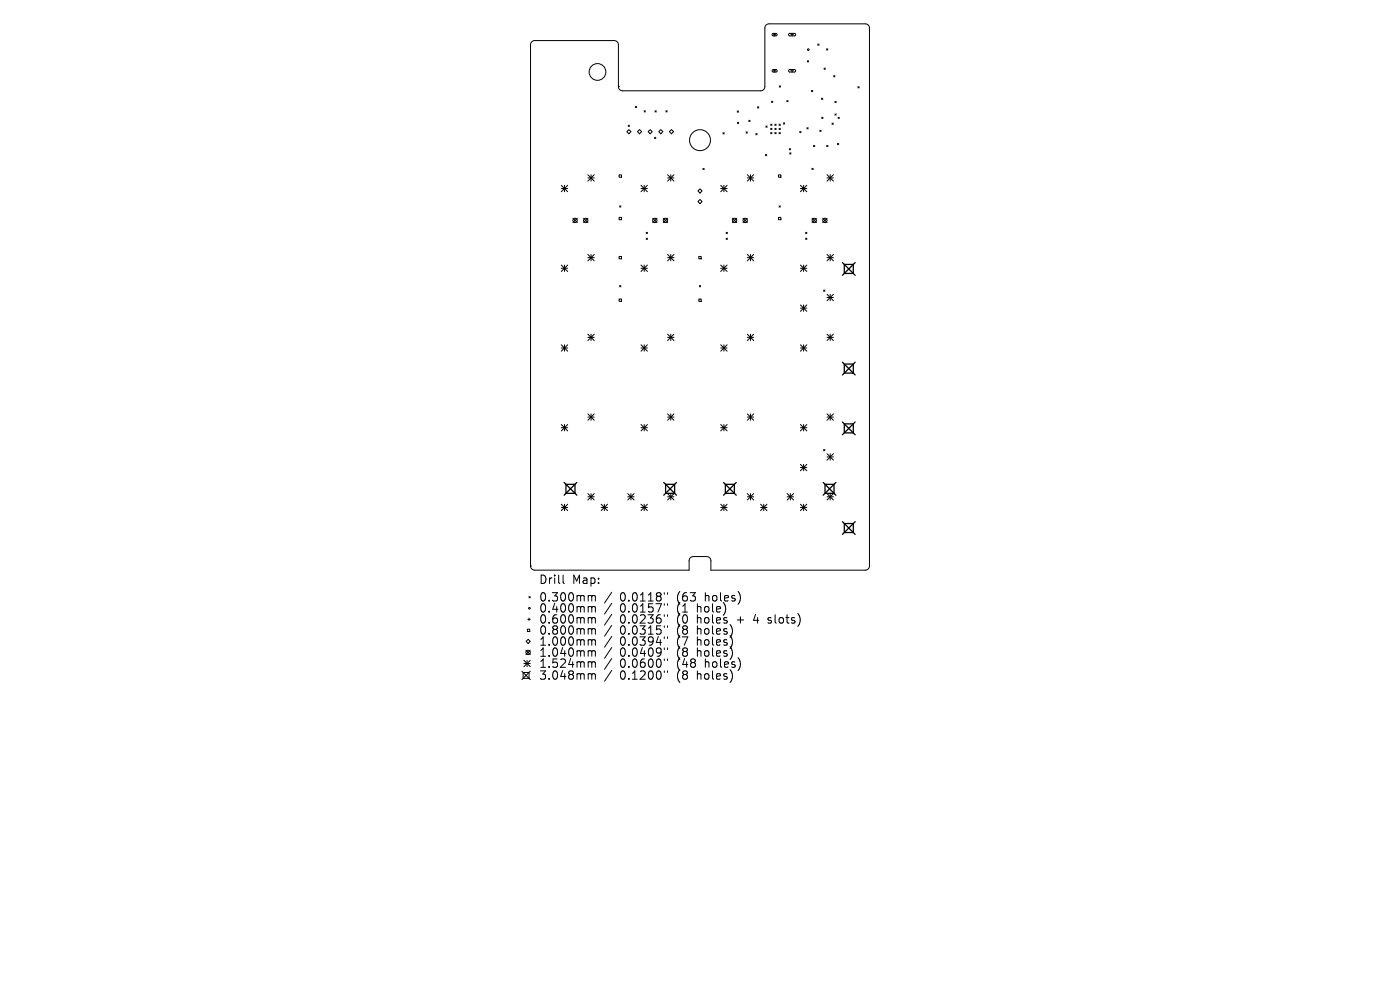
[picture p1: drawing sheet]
<svg xmlns="http://www.w3.org/2000/svg" width="297mm" height="210mm" viewBox="0 0 297 210" stroke-linecap="round" stroke-linejoin="round" font-family="sans-serif">
<defs><g id="words">
<g font-size="2.5">
<text x="114.3" y="124.1">Drill</text>
<text x="121.4" y="124.1">Map:</text>
<text x="114.3" y="127.8">0.300mm</text>
<text x="114.3" y="130.2">0.400mm</text>
<text x="131.5" y="127.8">0.0118&quot;</text>
<text x="131.5" y="130.2">0.0157&quot;</text>
<text x="143.7" y="127.8">(63</text>
<text x="143.7" y="130.2">(1</text>
<text x="148.1" y="130.2">hole)</text>
<text x="149.8" y="127.8">holes)</text>
<text x="114.3" y="132.5">0.600mm</text>
<text x="114.3" y="134.9">0.800mm</text>
<text x="114.3" y="137.2">1.000mm</text>
<text x="131.5" y="132.5">0.0236&quot;</text>
<text x="131.5" y="134.9">0.0315&quot;</text>
<text x="131.5" y="137.2">0.0394&quot;</text>
<text x="143.7" y="132.5">(0</text>
<text x="143.7" y="134.9">(8</text>
<text x="143.7" y="137.2">(7</text>
<text x="148.1" y="132.5">holes</text>
<text x="148.1" y="134.9">holes)</text>
<text x="148.1" y="137.2">holes)</text>
<text x="156.7" y="132.5">+</text>
<text x="160.5" y="132.5">4</text>
<text x="163.7" y="132.5">slots)</text>
<text x="114.3" y="139.6">1.040mm</text>
<text x="114.3" y="141.9">1.524mm</text>
<text x="131.5" y="139.6">0.0409&quot;</text>
<text x="131.5" y="141.9">0.0600&quot;</text>
<text x="143.7" y="139.6">(8</text>
<text x="143.7" y="141.9">(48</text>
<text x="148.1" y="139.6">holes)</text>
<text x="149.8" y="141.9">holes)</text>
<text x="114.3" y="144.4">3.048mm</text>
<text x="131.5" y="144.4">0.1200&quot;</text>
<text x="143.7" y="144.4">(8</text>
<text x="148.1" y="144.4">holes)</text>
</g>
</g></defs>
<g fill="none" stroke="#000" stroke-width=".21">
<path d="M131.2 18.4a.89 .89 0 0 0 .9 .9h29.3a.89 .89 0 0 0 .9-.9v-12.5a.89 .89 0 0 1 .9-.8h20.4a.89 .89 0 0 1 .9 .8v114.2a.89 .89 0 0 1-.9 .8h-32.8v-1.9a.89 .89 0 0 0-.9-.9h-2.8a.89 .89 0 0 0-.9 .8v2h-32.8a.89 .89 0 0 1-.9-.8M131.2 18.4v-8.9a.89 .89 0 0 0-.9-.9h-16.9a.89 .89 0 0 0-.9 .9v110.6M131.2 18.4h.1M163.9 7.2l.8-.1 .2 .3-.2 .2h-.7l-.2-.2zM163.9 14.8h.8l.2 .3-.3 .2h-.6l-.2-.2zM164.1 7.3h.5M164.1 15h.5M164.3 7.1v.5M164.3 14.8v.5M165.3 18.2l.3 .3M165.6 18.2l-.3 .3M167.4 7.2l1.2-.1 .2 .3-.2 .2h-1.1l-.2-.2z"/>
<path d="M167.4 14.8h1.2l.2 .3-.2 .2h-1.1l-.2-.2zM167.8 7.3h.5M167.8 15h.5M168 7.1v.5M168 14.8v.5M171.3 12.9l.2 .3M171.5 12.9l-.2 .3M172.2 19.2l.2 .3M172.4 19.2l-.2 .3M173.5 9.3l.3 .3M173.8 9.3l-.3 .3M174.8 14.4l.3 .3"/>
<path d="M175.1 14.4l-.3 .3M175.3 10.4l.3 .2M175.6 10.4l-.3 .2M176.9 16l.2 .3M177.1 16l-.2 .3M182 18.4l.3 .3M182.3 18.4l-.3 .3M119.1 39.3l1.3 1.4M119.1 40h1.3M119.8 39.3v1.4M120.4 39.3l-1.3 1.4M124.7 37.1l1.4 1.3"/>
<path d="M124.7 37.7h1.4M125.4 37.1v1.3M126.1 37.1l-1.4 1.3M131.3 37.1h.5v.5h-.5zM133.3 26.6l.2 .2M133.4 27.5l.5 .4-.5 .5-.4-.5zM133.5 26.6l-.2 .2M134.8 22.6l.2 .2M135 22.6l-.2 .2M135.7 27.5l.4 .4-.4 .5-.5-.5zM136 40h1.3M136 39.3l1.3 1.4"/>
<path d="M136.6 23.5l.3 .3M136.7 39.3v1.4M136.9 23.5l-.3 .3M137.3 39.3l-1.3 1.4M137.9 27.5l.5 .4-.5 .5-.4-.5zM138.9 29.1l.2 .3M139 23.5l.2 .3M139.1 29.1l-.2 .3M139.2 23.5l-.2 .3M140.2 27.5l.4 .4-.4 .5-.5-.5zM141.3 23.5l.2 .3M141.5 23.5l-.2 .3"/>
<path d="M141.6 37.7h1.4M141.6 37.1l1.4 1.3M142.3 37.1v1.3M142.4 27.5l.5 .4-.5 .5-.4-.5zM143 37.1l-1.4 1.3M149.1 35.7l.3 .3M149.4 35.7l-.3 .3M152.9 40h1.4M152.9 39.3l1.4 1.4M153.4 28.2l.2 .2M153.6 39.3v1.4M153.6 28.2l-.2 .2"/>
<path d="M154.3 39.3l-1.4 1.4M156.4 23.5l.3 .3M156.4 25.9l.3 .3M156.7 23.5l-.3 .3M156.7 25.9l-.3 .3M158.3 28l.2 .2M158.5 37.7h1.4M158.5 37.1l1.4 1.3M158.5 28l-.2 .2M158.9 25.5l.2 .3M159.1 25.5l-.2 .3M159.2 37.1v1.3"/>
<path d="M159.9 37.1l-1.4 1.3M160.3 28.3l.3 .3M160.6 28.3l-.3 .3M160.7 22.7l.3 .2M161 22.7l-.3 .2M162.4 32.8l.3 .2M162.5 26.7l.2 .3M162.7 32.8l-.3 .2M162.7 26.7l-.2 .3M163.5 26.3l.3 .3M163.5 27.2l.3 .3M163.5 28.1l.3 .3"/>
<path d="M163.7 21.5l.2 .2M163.8 26.3l-.3 .3M163.8 27.2l-.3 .3M163.8 28.1l-.3 .3M163.9 21.5l-.2 .2M164.4 26.3l.3 .3M164.4 27.2l.3 .3M164.4 28.1l.3 .3M164.7 26.3l-.3 .3M164.7 27.2l-.3 .3M164.7 28.1l-.3 .3M165.2 37.1h.5v.5h-.5z"/>
<path d="M165.3 27.2l.2 .3M165.3 28.1l.2 .3M165.3 26.3l.2 .3M165.5 26.3l-.2 .3M165.5 27.2l-.2 .3M165.5 28.1l-.2 .3M166.2 26.1l.3 .2M166.5 26.1l-.3 .2M166.9 21.3l.3 .3M167.2 21.3l-.3 .3M167.4 31.5l.3 .3M167.5 32.4l.3 .3"/>
<path d="M167.7 31.5l-.3 .3M167.8 32.4l-.3 .3M169.7 27.9l.2 .3M169.8 40h1.4M169.8 39.3l1.4 1.4M169.9 27.9l-.2 .3M170.5 39.3v1.4M171.2 39.3l-1.4 1.4M171.2 27.1l.2 .3M171.4 27.1l-.2 .3M172.2 35.7l.3 .3M172.5 35.7l-.3 .3"/>
<path d="M172.6 30.8l.2 .3M172.8 30.8l-.2 .3M173.9 27.6l.3 .3M174.2 27.6l-.3 .3M174.3 20.8l.2 .3M174.3 24.9l.3 .2M174.5 20.8l-.2 .3M174.6 24.9l-.3 .2M175.4 30.8l.2 .3M175.4 37.7h1.4M175.4 37.1l1.4 1.3M175.6 30.8l-.2 .3"/>
<path d="M176.1 37.1v1.3M176.5 26.1l.3 .3M176.8 26.1l-.3 .3M176.8 37.1l-1.4 1.3M177.1 24.2l.3 .2M177.1 21.5l.3 .3M177.4 21.5l-.3 .3M177.4 24.2l-.3 .2M177.7 30.4l.2 .3M177.8 24.9l.3 .2M177.9 30.4l-.2 .3M178.1 24.9l-.3 .2"/>
<path d="M119.1 56.2l1.3 1.4M119.1 56.9h1.3M119.8 56.2v1.4M120.4 56.2l-1.3 1.4M121.5 46.3l1 .9M122.5 46.3l-1 .9M123.8 46.3l.9 .9M124.7 54l1.4 1.3M124.7 54.7h1.4M124.7 46.3l-.9 .9M125.4 54v1.3M126.1 54l-1.4 1.3"/>
<path d="M131.3 46.1h.5v.5h-.5zM131.3 54.4h.5v.5h-.5zM131.5 43.7l.2 .2M131.7 43.7l-.2 .2M136 56.2l1.3 1.4M136 56.9h1.3M136.7 56.2v1.4M137.1 49.3l.3 .2M137.1 50.5l.3 .3M137.3 56.2l-1.3 1.4M137.4 49.3l-.3 .2M137.4 50.5l-.3 .3"/>
<path d="M138.5 46.3l.9 .9M139.4 46.3l-.9 .9M140.7 46.3l.9 .9M141.6 54.7h1.4M141.6 54l1.4 1.3M141.6 46.3l-.9 .9M142.3 54v1.3M143 54l-1.4 1.3M148.2 54.4h.6v.5h-.6zM148.5 40.1l.4 .4-.4 .4-.4-.4zM148.5 42.3l.4 .5-.4 .4-.4-.4zM152.9 56.9h1.4"/>
<path d="M152.9 56.2l1.4 1.4M153.6 56.2v1.4M154 49.3l.3 .2M154 50.5l.3 .3M154.3 56.2l-1.4 1.4M154.3 49.3l-.3 .2M154.3 50.5l-.3 .3M155.4 46.3l.9 .9M156.3 46.3l-.9 .9M157.6 46.3l.9 .9M158.5 54.7h1.4M158.5 54l1.4 1.3"/>
<path d="M158.5 46.3l-.9 .9M159.2 54v1.3M159.9 54l-1.4 1.3M165.2 46.1h.5v.5h-.5zM165.3 43.7l.2 .2M165.5 43.7l-.2 .2M169.8 56.9h1.4M169.8 56.2l1.4 1.4M170.5 56.2v1.4M170.9 49.3l.3 .2M170.9 50.5l.3 .3M171.2 56.2l-1.4 1.4"/>
<path d="M171.2 49.3l-.3 .2M171.2 50.5l-.3 .3M172.3 46.3l.9 .9M173.2 46.3l-.9 .9M174.5 46.3l1 .9M175.4 54.7h1.4M175.4 54l1.4 1.3M175.5 46.3l-1 .9M176.1 54v1.3M176.8 54l-1.4 1.3M119.1 73.1l1.3 1.4M119.1 73.8h1.3"/>
<path d="M119.8 73.1v1.4M120.4 73.1l-1.3 1.4M124.7 70.9l1.4 1.3M124.7 71.6h1.4M125.4 70.9v1.3M126.1 70.9l-1.4 1.3M131.3 63.4h.5v.5h-.5zM131.5 60.6l.2 .2M131.7 60.6l-.2 .2M136 73.8h1.3M136 73.1l1.3 1.4M136.7 73.1v1.4"/>
<path d="M137.3 73.1l-1.3 1.4M141.6 71.6h1.4M141.6 70.9l1.4 1.3M142.3 70.9v1.3M143 70.9l-1.4 1.3M148.2 63.4h.6v.5h-.6zM148.4 60.6l.2 .2M148.6 60.6l-.2 .2M152.9 73.8h1.4M152.9 73.1l1.4 1.4M153.6 73.1v1.4M154.3 73.1l-1.4 1.4"/>
<path d="M158.5 71.6h1.4M158.5 70.9l1.4 1.3M159.2 70.9v1.3M159.9 70.9l-1.4 1.3M169.8 73.8h1.4M169.8 64.7l1.4 1.3M169.8 65.4h1.4M169.8 73.1l1.4 1.4M170.5 64.7v1.3M170.5 73.1v1.4M171.2 64.7l-1.4 1.3M171.2 73.1l-1.4 1.4"/>
<path d="M174.7 61.5l.3 .3M175 61.5l-.3 .3M175.4 71.6h1.4M175.4 62.4l1.4 1.4M175.4 63.1h1.4M175.4 70.9l1.4 1.3M176.1 62.4v1.4M176.1 70.9v1.3M176.8 62.4l-1.4 1.4M176.8 70.9l-1.4 1.3M119.1 90.1l1.3 1.3M119.1 90.7h1.3"/>
<path d="M119.8 90.1v1.3M120.4 90.1l-1.3 1.3M124.7 87.8l1.4 1.4M124.7 88.5h1.4M125.4 87.8v1.4M126.1 87.8l-1.4 1.4M136 90.7h1.3M136 90.1l1.3 1.3M136.7 90.1v1.3M137.3 90.1l-1.3 1.3M141.6 88.5h1.4M141.6 87.8l1.4 1.4"/>
<path d="M142.3 87.8v1.4M143 87.8l-1.4 1.4M152.9 90.7h1.4M152.9 90.1l1.4 1.3M153.6 90.1v1.3M154.3 90.1l-1.4 1.3M158.5 88.5h1.4M158.5 87.8l1.4 1.4M159.2 87.8v1.4M159.9 87.8l-1.4 1.4M169.8 90.7h1.4M169.8 90.1l1.4 1.3"/>
<path d="M169.8 98.5l1.4 1.4M169.8 99.2h1.4M170.5 90.1v1.3M170.5 98.5v1.4M171.2 90.1l-1.4 1.3M171.2 98.5l-1.4 1.4M174.7 95.4l.3 .2M175 95.4l-.3 .2M175.4 88.5h1.4M175.4 87.8l1.4 1.4M175.4 96.3l1.4 1.3M175.4 96.9h1.4"/>
<path d="M176.1 87.8v1.4M176.1 96.3v1.3M176.8 87.8l-1.4 1.4M176.8 96.3l-1.4 1.3M119.1 107l1.3 1.3M119.1 107.6h1.3M119.8 107v1.3M120.4 107l-1.3 1.3M124.7 104.7l1.4 1.4M124.7 105.4h1.4M125.4 104.7v1.4M126.1 104.7l-1.4 1.4"/>
<path d="M127.5 107.6h1.4M127.5 107l1.4 1.3M128.2 107v1.3M128.9 107l-1.4 1.3M133.2 105.4h1.3M133.2 104.7l1.3 1.4M133.8 104.7v1.4M134.5 104.7l-1.3 1.4M136 107.6h1.3M136 107l1.3 1.3M136.7 107v1.3M137.3 107l-1.3 1.3"/>
<path d="M141.6 104.7l1.4 1.4M141.6 105.4h1.4M142.3 104.7v1.4M143 104.7l-1.4 1.4M152.9 107.6h1.4M152.9 107l1.4 1.3M153.6 107v1.3M154.3 107l-1.4 1.3M158.5 105.4h1.4M158.5 104.7l1.4 1.4M159.2 104.7v1.4M159.9 104.7l-1.4 1.4"/>
<path d="M161.4 107.6h1.3M161.4 107l1.3 1.3M162 107v1.3M162.7 107l-1.3 1.3M167 105.4h1.3M167 104.7l1.3 1.4M167.7 104.7v1.4M168.3 104.7l-1.3 1.4M169.8 107.6h1.4M169.8 107l1.4 1.3M170.5 107v1.3M171.2 107l-1.4 1.3"/>
<path d="M175.4 105.4h1.4M175.4 104.7l1.4 1.4M176.1 104.7v1.4M176.8 104.7l-1.4 1.4M111.6 137.9l.9 1M111.9 133.5h.5v.5h-.5zM112 131.4h.5M112 135.6l.5 .5-.5 .4-.4-.4zM112.2 126.6l.3 .2M112.2 131.1v.5M112.5 126.6l-.3 .2M112.5 137.9l-.9 1"/>
<path d="M112.5 120.1h.1M119.5 122v1.5l.2 .3M125 126.3l.5 .1v.2M125 128.7h.5v.2M125 131l.5 .1v.2M125 133.3h.3l.2 .3M125 135.7l.5 .1v.1M125 138h.3l.2 .3M125.5 126.6l.3-.3 .4 .1 .1 1.1M125.5 126.6v.9M125.5 128.9v.9M125.5 131.3v.9"/>
<path d="M125.5 133.6v.9M125.5 135.9v1M125.5 138.3v.9M125.5 128.9l.3-.2h.4l.1 1.1M125.5 131.3l.3-.3 .4 .1 .1 1.1M125.5 133.6l.3-.3 .4 .1 .1 1.1M125.5 135.9l.3-.2 .4 .1 .1 1.1M125.5 138.3l.3-.3 .4 .1 .1 1.1M129.8 125.6l-1.6 2.3M129.8 128l-1.6 2.3M129.8 130.3l-1.6 2.3M129.8 132.7l-1.6 2.3"/>
<path d="M129.8 135l-1.6 2.3M129.8 137.4l-1.6 2.2M129.8 139.7l-1.6 2.3M140.9 125.7v.4M140.9 128.1v.3M140.9 130.4v.3M140.9 132.8v.3M140.9 135.1v.3M140.9 137.4v.4M140.9 139.8v.3M141.6 125.7v.4M141.6 128.1v.3"/>
<path d="M141.6 130.4v.3M141.6 132.8v.3M141.6 135.1v.3M141.6 137.4v.4M141.6 139.8v.3M162.9 132.1l.2 .1M163 131.1v.4M110.7 142.4l1.8 1.8M111 142.6h1.2v1.3h-1.2zM111.1 140.1l1.4 1.3M111.1 140.7h1.4M111.8 140.1v1.3"/>
<path d="M112.5 140.1l-1.4 1.3M112.5 142.4l-1.8 1.8M125 140.4l.5 .1v.1M125 142.9l.5 .1v.2M125.5 140.6v1M125.5 143.2v.9M125.5 140.6l.3-.2 .4 .1 .1 1.1M125.5 143.2l.3-.3 .4 .1 .1 1.1M129.8 142.2l-1.6 2.3M140.9 142.3v.4M141.6 142.3v.4"/>
<circle cx="126.8" cy="15.3" r="1.78"/>
<circle cx="171.5" cy="10.5" r=".18"/>
<circle cx="148.5" cy="29.7" r="2.22"/>
<circle cx="122" cy="46.8" r=".46"/>
<circle cx="124.3" cy="46.8" r=".46"/>
<circle cx="138.9" cy="46.8" r=".46"/>
<circle cx="141.2" cy="46.8" r=".46"/>
<circle cx="155.8" cy="46.8" r=".46"/>
<circle cx="158.1" cy="46.8" r=".46"/>
<circle cx="172.7" cy="46.8" r=".46"/>
<circle cx="175" cy="46.8" r=".46"/>
<circle cx="112" cy="138.4" r=".46"/>
<circle cx="112.3" cy="129" r=".18"/>
</g>
<g fill="none" stroke="#000" stroke-width=".27">
<path d="M178.7 55.7l2.7 2.7M179.1 56.1h1.9v1.9h-1.9zM181.4 55.7l-2.7 2.7M178.7 76.8l2.7 2.7M179.1 77.2h1.9v1.9h-1.9zM181.4 76.8l-2.7 2.7M178.7 89.5l2.7 2.7M179.1 89.9h1.9v1.9h-1.9zM181.4 89.5l-2.7 2.7M119.7 102.3l2.7 2.7M120.1 102.7h1.9v2h-1.9zM122.4 102.3l-2.7 2.7"/>
<path d="M140.8 102.3l2.7 2.7M141.2 102.7h1.9v2h-1.9zM143.5 102.3l-2.7 2.7M153.5 102.3l2.7 2.7M153.9 102.7h1.9v2h-1.9zM156.2 102.3l-2.7 2.7M174.6 102.3l2.7 2.7M175 102.7h1.9v2h-1.9zM177.3 102.3l-2.7 2.7M178.7 110.7l2.7 2.7M179.1 111.1h1.9v1.9h-1.9zM181.4 110.7l-2.7 2.7"/>
</g>
<use href="#words"/>
</svg>
